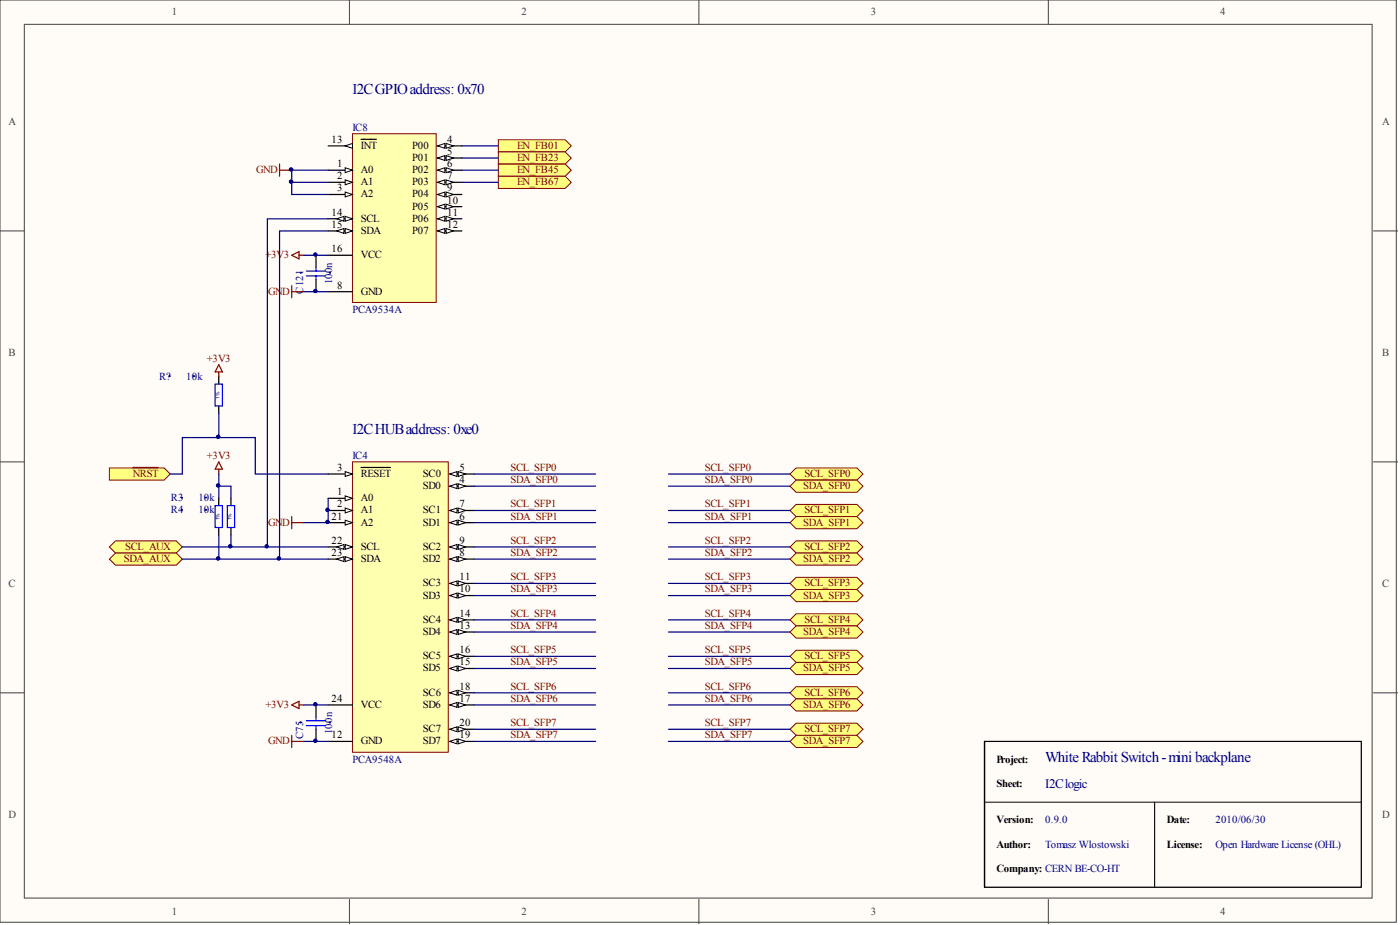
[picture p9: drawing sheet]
<svg xmlns="http://www.w3.org/2000/svg" width="292mm" height="193mm" viewBox="0 0 292 193" stroke-linecap="round" stroke-linejoin="round" font-family="sans-serif">
<defs><g id="words">
<g font-size="3.1" fill="#000080">
<text x="73.5" y="19.6">I2CGPIOaddress: 0x70</text>
<text x="73.5" y="90.6">I2CHUBaddress: 0xe0</text>
<text x="218.1" y="159">WhiteRabbit Switch-mini backplane</text>
</g>
<text font-size="2.7" fill="#000080" x="218.1" y="164.3">I2Clogic</text>
<g font-size="2.3">
<text x="207.9" y="159.1">Project:</text>
<text x="207.9" y="164.2">Sheet:</text>
<text x="207.9" y="171.8">Version:</text>
<text x="243.5" y="171.8">Date:</text>
<text x="207.9" y="176.9">Author:</text>
<text x="243.5" y="176.9">License:</text>
<text x="207.9" y="181.9">Company: CERN BE-CO-HT</text>
</g>
<g font-size="2.2" fill="#404040">
<text x="35.9" y="3.2">1</text>
<text x="108.8" y="3.2">2</text>
<text x="181.7" y="3.2">3</text>
<text x="254.6" y="3.2">4</text>
<text x="1.8" y="26.1">A</text>
<text x="288.4" y="26.1">A</text>
<text x="1.8" y="74.3">B</text>
<text x="288.4" y="74.3">B</text>
<text x="1.8" y="122.4">C</text>
<text x="288.4" y="122.4">C</text>
<text x="1.8" y="170.6">D</text>
<text x="288.4" y="170.6">D</text>
<text x="35.9" y="190.8">1</text>
<text x="108.8" y="190.8">2</text>
<text x="181.7" y="190.8">3</text>
<text x="254.6" y="190.8">4</text>
</g>
<g font-size="2.2">
<text x="69.2" y="29.8">13</text>
<text x="93.3" y="29.8">4</text>
<text x="70.3" y="34.9">1</text>
<text x="75.3" y="31">INT</text>
<text x="86" y="31">P00</text>
<text x="86" y="33.6">P01</text>
<text x="93.3" y="32.3">5</text>
<text x="93.3" y="34.9">6</text>
<text x="70.3" y="37.4">2</text>
<text x="70.3" y="39.9">3</text>
<text x="75.3" y="38.7">A1</text>
<text x="75.3" y="41.2">A2</text>
<text x="75.3" y="36.1">A0</text>
<text x="86" y="36.1">P02</text>
<text x="86" y="38.7">P03</text>
<text x="86" y="41.2">P04</text>
<text x="93.3" y="37.4">7</text>
<text x="93.3" y="39.9">9</text>
<text x="69.2" y="45">14</text>
<text x="69.2" y="47.5">15</text>
<text x="75.3" y="46.3">SCL</text>
<text x="86" y="43.7">P05</text>
<text x="86" y="46.3">P06</text>
<text x="93.3" y="42.5">10</text>
<text x="93.3" y="45">11</text>
<text x="93.3" y="47.5">12</text>
<text x="69.2" y="52.6">16</text>
<text x="75.3" y="48.8">SDA</text>
<text x="75.3" y="53.9">VCC</text>
<text x="86" y="48.8">P07</text>
<text x="70.3" y="60.2">8</text>
<text x="75.3" y="61.5">GND</text>
<text x="70.3" y="98.2">3</text>
<text x="75.3" y="99.5">RESET</text>
<text x="88.3" y="99.5">SC0</text>
<text x="95.9" y="100.8">4</text>
<text x="95.9" y="98.2">5</text>
<text x="70.3" y="103.3">1</text>
<text x="70.3" y="105.8">2</text>
<text x="75.3" y="104.6">A0</text>
<text x="75.3" y="107.1">A1</text>
<text x="88.3" y="102">SD0</text>
<text x="88.3" y="107.1">SC1</text>
<text x="95.9" y="105.8">7</text>
<text x="69.2" y="108.4">21</text>
<text x="69.2" y="113.5">22</text>
<text x="75.3" y="109.7">A2</text>
<text x="88.3" y="109.7">SD1</text>
<text x="95.9" y="108.4">6</text>
<text x="95.9" y="113.5">9</text>
<text x="69.2" y="116">23</text>
<text x="75.3" y="114.7">SCL</text>
<text x="75.3" y="117.3">SDA</text>
<text x="88.3" y="117.3">SD2</text>
<text x="88.3" y="114.7">SC2</text>
<text x="95.9" y="116">8</text>
<text x="88.3" y="124.9">SD3</text>
<text x="88.3" y="122.3">SC3</text>
<text x="95.9" y="123.6">10</text>
<text x="95.9" y="121.1">11</text>
<text x="88.3" y="129.9">SC4</text>
<text x="95.9" y="131.2">13</text>
<text x="95.9" y="128.7">14</text>
<text x="88.3" y="132.5">SD4</text>
<text x="88.3" y="137.5">SC5</text>
<text x="95.9" y="136.3">16</text>
<text x="88.3" y="140.1">SD5</text>
<text x="95.9" y="138.8">15</text>
<text x="95.9" y="143.9">18</text>
<text x="69.2" y="146.4">24</text>
<text x="75.3" y="147.7">VCC</text>
<text x="88.3" y="147.7">SD6</text>
<text x="88.3" y="145.1">SC6</text>
<text x="95.9" y="146.4">17</text>
<text x="69.2" y="154">12</text>
<text x="75.3" y="155.3">GND</text>
<text x="88.3" y="155.3">SD7</text>
<text x="88.3" y="152.8">SC7</text>
<text x="95.9" y="154">19</text>
<text x="95.9" y="151.5">20</text>
</g>
<g font-size="2.2" fill="#000080">
<text x="73.5" y="27.2">IC8</text>
<text x="69.3" y="59.3" transform="rotate(-90 69.3 59.3)">100n</text>
<text x="63.2" y="61.3" transform="rotate(-90 63.2 61.3)">C121</text>
<text x="73.5" y="65.3">PCA9534A</text>
<text x="33.2" y="79.2">R?</text>
<text x="38.9" y="79.2">10k</text>
<text x="73.5" y="95.7">IC4</text>
<text x="35.7" y="104.6">R3</text>
<text x="35.7" y="107.1">R4</text>
<text x="41.4" y="104.6">10k</text>
<text x="41.4" y="107.1">10k</text>
<text x="63.2" y="154.2" transform="rotate(-90 63.2 154.2)">C75</text>
<text x="69.3" y="153.1" transform="rotate(-90 69.3 153.1)">100n</text>
<text x="73.5" y="159.1">PCA9548A</text>
<text x="218.1" y="171.8">0.9.0</text>
<text x="253.6" y="171.8">2010/06/30</text>
<text x="218.1" y="176.8">Tomasz Wlostowski</text>
<text x="253.6" y="176.8">Open Hardware License (OHL)</text>
</g>
<g font-size="2.2" fill="#800000">
<text x="107.9" y="31">EN_FB01</text>
<text x="107.9" y="33.6">EN_FB23</text>
<text x="53.4" y="36.1">GND</text>
<text x="107.9" y="36.1">EN_FB45</text>
<text x="107.9" y="38.7">EN_FB67</text>
<text x="55.4" y="53.9">+3V3</text>
<text x="56" y="61.5">GND</text>
<text x="43.2" y="75.4">+3V3</text>
<text x="43.2" y="95.7">+3V3</text>
<text x="27.7" y="99.5">NRST</text>
<text x="106.5" y="98.2">SCL_SFP0</text>
<text x="106.5" y="100.8">SDA_SFP0</text>
<text x="147.1" y="98.2">SCL_SFP0</text>
<text x="147.1" y="100.8">SDA_SFP0</text>
<text x="167.9" y="99.5">SCL_SFP0</text>
<text x="106.5" y="105.8">SCL_SFP1</text>
<text x="147.1" y="105.8">SCL_SFP1</text>
<text x="167.6" y="102">SDA_SFP0</text>
<text x="167.9" y="107.1">SCL_SFP1</text>
<text x="56" y="109.7">GND</text>
<text x="106.5" y="113.5">SCL_SFP2</text>
<text x="106.5" y="108.4">SDA_SFP1</text>
<text x="147.1" y="113.5">SCL_SFP2</text>
<text x="147.1" y="108.4">SDA_SFP1</text>
<text x="167.6" y="109.7">SDA_SFP1</text>
<text x="25.8" y="117.3">SDA_AUX</text>
<text x="26.1" y="114.7">SCL_AUX</text>
<text x="106.5" y="116">SDA_SFP2</text>
<text x="147.1" y="116">SDA_SFP2</text>
<text x="167.6" y="117.3">SDA_SFP2</text>
<text x="167.9" y="114.7">SCL_SFP2</text>
<text x="106.5" y="121.1">SCL_SFP3</text>
<text x="106.5" y="123.6">SDA_SFP3</text>
<text x="147.1" y="121.1">SCL_SFP3</text>
<text x="147.1" y="123.6">SDA_SFP3</text>
<text x="167.6" y="124.9">SDA_SFP3</text>
<text x="167.9" y="122.3">SCL_SFP3</text>
<text x="106.5" y="128.7">SCL_SFP4</text>
<text x="106.5" y="131.2">SDA_SFP4</text>
<text x="147.1" y="128.7">SCL_SFP4</text>
<text x="147.1" y="131.2">SDA_SFP4</text>
<text x="167.9" y="129.9">SCL_SFP4</text>
<text x="106.5" y="136.3">SCL_SFP5</text>
<text x="147.1" y="136.3">SCL_SFP5</text>
<text x="167.6" y="132.5">SDA_SFP4</text>
<text x="167.9" y="137.5">SCL_SFP5</text>
<text x="106.5" y="143.9">SCL_SFP6</text>
<text x="106.5" y="138.8">SDA_SFP5</text>
<text x="147.1" y="143.9">SCL_SFP6</text>
<text x="147.1" y="138.8">SDA_SFP5</text>
<text x="167.6" y="140.1">SDA_SFP5</text>
<text x="55.4" y="147.7">+3V3</text>
<text x="106.5" y="146.4">SDA_SFP6</text>
<text x="147.1" y="146.4">SDA_SFP6</text>
<text x="167.6" y="147.7">SDA_SFP6</text>
<text x="167.9" y="145.1">SCL_SFP6</text>
<text x="56" y="155.3">GND</text>
<text x="106.5" y="151.5">SCL_SFP7</text>
<text x="106.5" y="154">SDA_SFP7</text>
<text x="147.1" y="151.5">SCL_SFP7</text>
<text x="147.1" y="154">SDA_SFP7</text>
<text x="167.6" y="155.3">SDA_SFP7</text>
<text x="167.9" y="152.8">SCL_SFP7</text>
</g>
<g font-size="1.1" fill="#000080">
<text x="45.8" y="83.2" transform="rotate(-90 45.8 83.2)">1%</text>
<text x="45.8" y="108.6" transform="rotate(-90 45.8 108.6)">1%</text>
<text x="48.3" y="108.6" transform="rotate(-90 48.3 108.6)">1%</text>
</g>
</g></defs>
<g fill="#fffcf8" stroke="#404040" stroke-width=".21">
<path d="M0 0h291.3v192.4h-291.3z"/>
<path d="M5.1 5.1h281.2v182.3h-281.2z"/>
</g>
<path d="M72.9 0v5.1M145.8 0v5.1M218.7 0v5.1M0 48.2h5.1M286.6 48.2h5M0 96.4h5.1M286.6 96.4h5M0 144.5h5.1M286.6 144.5h5M72.9 187.6v5.1M145.8 187.6v5.1M218.7 187.6v5.1" fill="none" stroke="#404040" stroke-width=".21"/>
<path d="M73.5 96.4h20v60.5h-20z" fill="#ffffb0" stroke="#800000" stroke-width=".21"/>
<path d="M68.5 104h5" fill="none" stroke="#000" stroke-width=".25"/>
<path d="M72 103.5l1.5 .5-1.5 .5z" fill="#fffcf8" stroke="#000" stroke-width=".21"/>
<path d="M68.5 106.5h5" fill="none" stroke="#000" stroke-width=".25"/>
<path d="M72 106l1.5 .5-1.5 .5z" fill="#fffcf8" stroke="#000" stroke-width=".21"/>
<path d="M68.5 98.9h5" fill="none" stroke="#000" stroke-width=".25"/>
<path d="M72 98.4l1.5 .5-1.5 .5z" fill="#fffcf8" stroke="#000" stroke-width=".21"/>
<path d="M75.3 97.5h6.2M93.8 101.4h5.1" fill="none" stroke="#000" stroke-width=".25"/>
<g fill="#fffcf8" stroke="#000" stroke-width=".21">
<path d="M93.8 101.4l1.6-.5v1z"/>
<path d="M95.6 100.9l1.5 .5-1.5 .5z"/>
</g>
<path d="M93.8 109h5.1" fill="none" stroke="#000" stroke-width=".25"/>
<g fill="#fffcf8" stroke="#000" stroke-width=".21">
<path d="M93.8 109l1.6-.5v1z"/>
<path d="M95.6 108.5l1.5 .5-1.5 .5z"/>
</g>
<path d="M93.8 116.6h5.1" fill="none" stroke="#000" stroke-width=".25"/>
<g fill="#fffcf8" stroke="#000" stroke-width=".21">
<path d="M93.8 116.6l1.6-.5v1z"/>
<path d="M95.6 116.1l1.5 .5-1.5 .5z"/>
</g>
<path d="M93.8 124.2h5.1" fill="none" stroke="#000" stroke-width=".25"/>
<g fill="#fffcf8" stroke="#000" stroke-width=".21">
<path d="M93.8 124.2l1.6-.5v1.1z"/>
<path d="M95.6 123.7l1.5 .5-1.5 .6z"/>
</g>
<path d="M93.8 131.9h5.1" fill="none" stroke="#000" stroke-width=".25"/>
<g fill="#fffcf8" stroke="#000" stroke-width=".21">
<path d="M93.8 131.9l1.6-.6v1.1z"/>
<path d="M95.6 131.3l1.5 .6-1.5 .5z"/>
</g>
<path d="M93.8 139.5h5.1" fill="none" stroke="#000" stroke-width=".25"/>
<g fill="#fffcf8" stroke="#000" stroke-width=".21">
<path d="M93.8 139.5l1.6-.5v1z"/>
<path d="M95.6 139l1.5 .5-1.5 .5z"/>
</g>
<path d="M93.8 147.1h5.1" fill="none" stroke="#000" stroke-width=".25"/>
<g fill="#fffcf8" stroke="#000" stroke-width=".21">
<path d="M93.8 147.1l1.6-.5v1z"/>
<path d="M95.6 146.6l1.5 .5-1.5 .5z"/>
</g>
<path d="M93.8 154.7h5.1" fill="none" stroke="#000" stroke-width=".25"/>
<g fill="#fffcf8" stroke="#000" stroke-width=".21">
<path d="M93.8 154.7l1.6-.5v1z"/>
<path d="M95.6 154.2l1.5 .5-1.5 .5z"/>
</g>
<path d="M93.8 98.9h5.1" fill="none" stroke="#000" stroke-width=".25"/>
<g fill="#fffcf8" stroke="#000" stroke-width=".21">
<path d="M93.8 98.9l1.6-.5v1z"/>
<path d="M95.6 98.4l1.5 .5-1.5 .5z"/>
</g>
<path d="M93.8 106.5h5.1" fill="none" stroke="#000" stroke-width=".25"/>
<g fill="#fffcf8" stroke="#000" stroke-width=".21">
<path d="M93.8 106.5l1.6-.5v1z"/>
<path d="M95.6 106l1.5 .5-1.5 .5z"/>
</g>
<path d="M93.8 114.1h5.1" fill="none" stroke="#000" stroke-width=".25"/>
<g fill="#fffcf8" stroke="#000" stroke-width=".21">
<path d="M93.8 114.1l1.6-.5v1z"/>
<path d="M95.6 113.6l1.5 .5-1.5 .5z"/>
</g>
<path d="M93.8 121.7h5.1" fill="none" stroke="#000" stroke-width=".25"/>
<g fill="#fffcf8" stroke="#000" stroke-width=".21">
<path d="M93.8 121.7l1.6-.5v1z"/>
<path d="M95.6 121.2l1.5 .5-1.5 .5z"/>
</g>
<path d="M93.8 129.3h5.1" fill="none" stroke="#000" stroke-width=".25"/>
<g fill="#fffcf8" stroke="#000" stroke-width=".21">
<path d="M93.8 129.3l1.6-.5v1z"/>
<path d="M95.6 128.8l1.5 .5-1.5 .5z"/>
</g>
<path d="M93.8 136.9h5.1" fill="none" stroke="#000" stroke-width=".25"/>
<g fill="#fffcf8" stroke="#000" stroke-width=".21">
<path d="M93.8 136.9l1.6-.5v1z"/>
<path d="M95.6 136.4l1.5 .5-1.5 .5z"/>
</g>
<path d="M93.8 144.5h5.1" fill="none" stroke="#000" stroke-width=".25"/>
<g fill="#fffcf8" stroke="#000" stroke-width=".21">
<path d="M93.8 144.5l1.6-.5v1z"/>
<path d="M95.6 144l1.5 .5-1.5 .5z"/>
</g>
<path d="M93.8 152.1h5.1" fill="none" stroke="#000" stroke-width=".25"/>
<g fill="#fffcf8" stroke="#000" stroke-width=".21">
<path d="M93.8 152.1l1.6-.5v1z"/>
<path d="M95.6 151.6l1.5 .5-1.5 .5z"/>
</g>
<path d="M68.5 109h5" fill="none" stroke="#000" stroke-width=".25"/>
<path d="M72 108.5l1.5 .5-1.5 .5z" fill="#fffcf8" stroke="#000" stroke-width=".21"/>
<path d="M68.5 114.1h5" fill="none" stroke="#000" stroke-width=".25"/>
<g fill="#fffcf8" stroke="#000" stroke-width=".21">
<path d="M72 113.6l1.5 .5-1.5 .5z"/>
<path d="M70.2 114.1l1.6-.5v1z"/>
</g>
<path d="M68.5 116.6h5" fill="none" stroke="#000" stroke-width=".25"/>
<g fill="#fffcf8" stroke="#000" stroke-width=".21">
<path d="M72 116.1l1.5 .5-1.5 .5z"/>
<path d="M70.2 116.6l1.6-.5v1z"/>
</g>
<path d="M68.5 147.1h5M68.5 154.7h5" fill="none" stroke="#000" stroke-width=".25"/>
<g fill="#ffff80" stroke="#800000" stroke-width=".21">
<path d="M164.8 98.9l1.3-1.3h12.7l1.3 1.3-1.3 1.3h-12.7z" fill-rule="evenodd"/>
<path d="M164.8 106.5l1.3-1.3h12.7l1.3 1.3-1.3 1.3h-12.7z" fill-rule="evenodd"/>
<path d="M164.8 114.1l1.3-1.3h12.7l1.3 1.3-1.3 1.3h-12.7z" fill-rule="evenodd"/>
<path d="M164.8 121.7l1.3-1.3h12.7l1.3 1.3-1.3 1.3h-12.7z" fill-rule="evenodd"/>
<path d="M164.8 129.3l1.3-1.3h12.7l1.3 1.3-1.3 1.3h-12.7z" fill-rule="evenodd"/>
<path d="M164.8 136.9l1.3-1.2h12.7l1.3 1.2-1.3 1.3h-12.7z" fill-rule="evenodd"/>
<path d="M164.8 144.5l1.3-1.2h12.7l1.3 1.2-1.3 1.3h-12.7z" fill-rule="evenodd"/>
<path d="M164.8 152.1l1.3-1.2h12.7l1.3 1.2-1.3 1.3h-12.7z" fill-rule="evenodd"/>
<path d="M164.8 101.4l1.3-1.2h12.7l1.3 1.2-1.3 1.3h-12.7z" fill-rule="evenodd"/>
<path d="M164.8 109l1.3-1.2h12.7l1.3 1.2-1.3 1.3h-12.7z" fill-rule="evenodd"/>
<path d="M164.8 116.6l1.3-1.2h12.7l1.3 1.2-1.3 1.3h-12.7z" fill-rule="evenodd"/>
<path d="M164.8 124.2l1.3-1.2h12.7l1.3 1.2-1.3 1.3h-12.7z" fill-rule="evenodd"/>
<path d="M164.8 131.9l1.3-1.3h12.7l1.3 1.3-1.3 1.2h-12.7z" fill-rule="evenodd"/>
<path d="M164.8 139.5l1.3-1.3h12.7l1.3 1.3-1.3 1.2h-12.7z" fill-rule="evenodd"/>
<path d="M164.8 147.1l1.3-1.3h12.7l1.3 1.3-1.3 1.2h-12.7z" fill-rule="evenodd"/>
<path d="M164.8 154.7l1.3-1.3h12.7l1.3 1.3-1.3 1.2h-12.7z" fill-rule="evenodd"/>
</g>
<g fill="none" stroke="#000080" stroke-width=".25">
<path d="M45.6 98.9v5.1M98.9 98.9h25.4M139.5 98.9h25.3M45.6 101.4h2.6v2.6M68.5 104v5h-5.1M98.9 101.4h25.4M98.9 106.5h25.4M98.9 109h25.4M98.9 114.1h25.4M98.9 116.6h25.4M139.5 101.4h25.3M139.5 106.5h25.3"/>
<path d="M139.5 109h25.3M139.5 114.1h25.3M139.5 116.6h25.3M98.9 129.3h25.4M98.9 131.9h25.4M98.9 136.9h25.4M98.9 139.5h25.4M98.9 121.7h25.4M98.9 124.2h25.4M139.5 129.3h25.3M139.5 131.9h25.3M139.5 136.9h25.3"/>
<path d="M139.5 139.5h25.3M139.5 121.7h25.3M139.5 124.2h25.3M63.4 147.1h5.1M98.9 144.5h25.4M98.9 147.1h25.4M98.9 152.1h25.4M139.5 144.5h25.3M139.5 147.1h25.3M139.5 152.1h25.3"/>
</g>
<path d="M45.6 104v1.5M45.6 110v1.6M48.2 104v1.5M48.2 110v1.6" fill="none" stroke="#000" stroke-width=".25"/>
<path d="M44.9 105.5h1.5v4.5h-1.5zM47.4 105.5h1.5v4.5h-1.5z" fill="none" stroke="#00f" stroke-width=".25"/>
<g fill="#000080" stroke="#000080" stroke-width=".21">
<circle cx="37.9" cy="103.8" r=".11"/>
<circle cx="43" cy="103.8" r=".1"/>
<circle cx="37.9" cy="106.4" r=".11"/>
<circle cx="43" cy="106.4" r=".11"/>
</g>
<path d="M45.6 96.4l.8 1.5h-1.5zM45.6 97.9v1M60.9 107.8v2.5M60.9 109h2.5M60.9 153.4v2.5M60.9 147.1l1.5-.8v1.5zM60.9 154.7h2.5M62.4 147.1h1" fill="none" stroke="#800000" stroke-width=".25"/>
<g fill="#ffff80" stroke="#800000" stroke-width=".21">
<path d="M22.8 114.1l1.3-1.3h12.7l1.2 1.3-1.2 1.3h-12.7z" fill-rule="evenodd"/>
<path d="M22.8 116.6l1.3-1.2h12.7l1.2 1.2-1.2 1.3h-12.7z" fill-rule="evenodd"/>
</g>
<path d="M45.6 111.6v5h-7.6M48.2 111.6v2.5h-10.2" fill="none" stroke="#000080" stroke-width=".25"/>
<path d="M65.9 147.1v2.5M65.9 152.1v2.6" fill="none" stroke="#000" stroke-width=".25"/>
<path d="M63.9 150.4h4.1M63.9 151.4h4.1M65.9 149.6v.8M65.9 151.4v.7" fill="none" stroke="#00f" stroke-width=".25"/>
<g fill="#000080" stroke="#000080" stroke-width=".21">
<circle cx="62.7" cy="150.7" r=".11"/>
<circle cx="68.8" cy="150.7" r=".11"/>
</g>
<path d="M22.8 97.6h11.4l1.3 1.3-1.3 1.3h-11.4z" fill-rule="evenodd" fill="#ffff80" stroke="#800000" stroke-width=".21"/>
<path d="M45.6 76.1l.8 1.5h-1.5zM45.6 77.6v1M27.7 97.5h5.3" fill="none" stroke="#800000" stroke-width=".25"/>
<path d="M35.5 98.9h2.5v-7.6h15.3v7.6h15.2M45.6 86.2v5.1M45.6 116.6h22.9M48.2 114.1h20.3M63.4 154.7h5.1M98.9 154.7h25.4M139.5 154.7h25.3" fill="none" stroke="#000080" stroke-width=".25"/>
<path d="M45.6 78.6v1.5M45.6 84.7v1.5" fill="none" stroke="#000" stroke-width=".25"/>
<path d="M44.9 80.1h1.5v4.6h-1.5z" fill="none" stroke="#00f" stroke-width=".25"/>
<g fill="#000080" stroke="#000080" stroke-width=".21">
<circle cx="35.4" cy="78.5" r=".11"/>
<circle cx="40.4" cy="78.5" r=".11"/>
</g>
<path d="M73.5 27.9h17.5v35.2h-17.5z" fill="#ffffb0" stroke="#800000" stroke-width=".21"/>
<path d="M68.5 30.4h5" fill="none" stroke="#000" stroke-width=".25"/>
<path d="M72 30.4l1.5-.5v1z" fill="#fffcf8" stroke="#000" stroke-width=".21"/>
<path d="M68.5 38h5M75.3 29.1h3.2" fill="none" stroke="#000" stroke-width=".25"/>
<path d="M72 37.5l1.5 .5-1.5 .5z" fill="#fffcf8" stroke="#000" stroke-width=".21"/>
<path d="M68.5 40.6h5" fill="none" stroke="#000" stroke-width=".25"/>
<path d="M72 40.1l1.5 .5-1.5 .5z" fill="#fffcf8" stroke="#000" stroke-width=".21"/>
<path d="M68.5 35.5h5" fill="none" stroke="#000" stroke-width=".25"/>
<path d="M72 35l1.5 .5-1.5 .5z" fill="#fffcf8" stroke="#000" stroke-width=".21"/>
<path d="M91.3 30.4h5.1" fill="none" stroke="#000" stroke-width=".25"/>
<g fill="#fffcf8" stroke="#000" stroke-width=".21">
<path d="M91.3 30.4l1.5-.5v1z"/>
<path d="M93.1 29.9l1.5 .5-1.5 .5z"/>
</g>
<path d="M91.3 33h5.1" fill="none" stroke="#000" stroke-width=".25"/>
<g fill="#fffcf8" stroke="#000" stroke-width=".21">
<path d="M91.3 33l1.5-.5v1z"/>
<path d="M93.1 32.5l1.5 .5-1.5 .5z"/>
</g>
<path d="M91.3 35.5h5.1" fill="none" stroke="#000" stroke-width=".25"/>
<g fill="#fffcf8" stroke="#000" stroke-width=".21">
<path d="M91.3 35.5l1.5-.5v1z"/>
<path d="M93.1 35l1.5 .5-1.5 .5z"/>
</g>
<path d="M91.3 38h5.1" fill="none" stroke="#000" stroke-width=".25"/>
<g fill="#fffcf8" stroke="#000" stroke-width=".21">
<path d="M91.3 38l1.5-.5v1z"/>
<path d="M93.1 37.5l1.5 .5-1.5 .5z"/>
</g>
<path d="M91.3 40.6h5.1" fill="none" stroke="#000" stroke-width=".25"/>
<g fill="#fffcf8" stroke="#000" stroke-width=".21">
<path d="M91.3 40.6l1.5-.5v1z"/>
<path d="M93.1 40.1l1.5 .5-1.5 .5z"/>
</g>
<path d="M91.3 43.1h5.1" fill="none" stroke="#000" stroke-width=".25"/>
<g fill="#fffcf8" stroke="#000" stroke-width=".21">
<path d="M91.3 43.1l1.5-.5v1z"/>
<path d="M93.1 42.6l1.5 .5-1.5 .5z"/>
</g>
<path d="M91.3 45.6h5.1" fill="none" stroke="#000" stroke-width=".25"/>
<g fill="#fffcf8" stroke="#000" stroke-width=".21">
<path d="M91.3 45.6l1.5-.5v1.1z"/>
<path d="M93.1 45.1l1.5 .5-1.5 .6z"/>
</g>
<path d="M91.3 48.2h5.1" fill="none" stroke="#000" stroke-width=".25"/>
<g fill="#fffcf8" stroke="#000" stroke-width=".21">
<path d="M91.3 48.2l1.5-.5v1z"/>
<path d="M93.1 47.7l1.5 .5-1.5 .5z"/>
</g>
<path d="M68.5 45.6h5" fill="none" stroke="#000" stroke-width=".25"/>
<g fill="#fffcf8" stroke="#000" stroke-width=".21">
<path d="M72 45.1l1.5 .5-1.5 .6z"/>
<path d="M70.2 45.6l1.6-.5v1.1z"/>
</g>
<path d="M68.5 48.2h5" fill="none" stroke="#000" stroke-width=".25"/>
<g fill="#fffcf8" stroke="#000" stroke-width=".21">
<path d="M72 47.7l1.5 .5-1.5 .5z"/>
<path d="M70.2 48.2l1.6-.5v1z"/>
</g>
<path d="M65.9 53.3v2.5M65.9 58.3v2.6M68.5 53.3h5M68.5 60.9h5" fill="none" stroke="#000" stroke-width=".25"/>
<path d="M63.9 56.5h4.1M63.9 57.6h4.1M65.9 55.8v.7M65.9 57.6v.7" fill="none" stroke="#00f" stroke-width=".25"/>
<g fill="#000080" stroke="#000080" stroke-width=".21">
<circle cx="62.7" cy="56.9" r=".1"/>
<circle cx="68.8" cy="56.9" r=".11"/>
</g>
<path d="M60.9 53.3l1.5-.8v1.5zM60.9 59.6v2.5M62.4 53.3h1M60.9 60.9h2.5" fill="none" stroke="#800000" stroke-width=".25"/>
<path d="M60.9 38h7.6M63.4 53.3h5.1M63.4 60.9h5.1" fill="none" stroke="#000080" stroke-width=".25"/>
<g fill="#ffff80" stroke="#800000" stroke-width=".21">
<path d="M104 29.2h13.9l1.3 1.2-1.3 1.3h-13.9z" fill-rule="evenodd"/>
<path d="M104 31.7h13.9l1.3 1.3-1.3 1.2h-13.9z" fill-rule="evenodd"/>
<path d="M104 34.2h13.9l1.3 1.3-1.3 1.3h-13.9z" fill-rule="evenodd"/>
<path d="M104 36.8h13.9l1.3 1.2-1.3 1.3h-13.9z" fill-rule="evenodd"/>
</g>
<path d="M68.5 35.5h-7.6v5.1h7.6M96.4 30.4h7.6M96.4 33h7.6M96.4 35.5h7.6M96.4 38h7.6M68.5 48.2h-10.2v68.4M68.5 45.6h-12.7v68.5" fill="none" stroke="#000080" stroke-width=".25"/>
<path d="M58.3 34.2v2.6M58.3 35.5h2.6" fill="none" stroke="#800000" stroke-width=".25"/>
<path d="M205.4 154.7v30.4v-30.4h78.6v30.4h-78.6" fill="none" stroke="#000" stroke-width=".25"/>
<path d="M205.4 167.3h78.6M240.9 167.3v17.8" fill="none" stroke="#000" stroke-width=".21"/>
<g fill="#000080" stroke="#000080" stroke-width=".21">
<circle cx="45.5" cy="116.5" r=".37"/>
<circle cx="45.5" cy="101.3" r=".36"/>
<circle cx="45.5" cy="91.1" r=".36"/>
<circle cx="48" cy="114" r=".36"/>
<circle cx="55.6" cy="114" r=".36"/>
<circle cx="58.2" cy="116.5" r=".36"/>
<circle cx="60.7" cy="37.9" r=".37"/>
<circle cx="60.7" cy="35.3" r=".36"/>
<circle cx="65.8" cy="154.5" r=".36"/>
<circle cx="65.8" cy="146.9" r=".36"/>
<circle cx="65.8" cy="60.7" r=".36"/>
<circle cx="65.8" cy="53.1" r=".36"/>
<circle cx="68.3" cy="108.9" r=".36"/>
<circle cx="68.3" cy="106.4" r=".36"/>
</g>
<use href="#words"/>
</svg>
